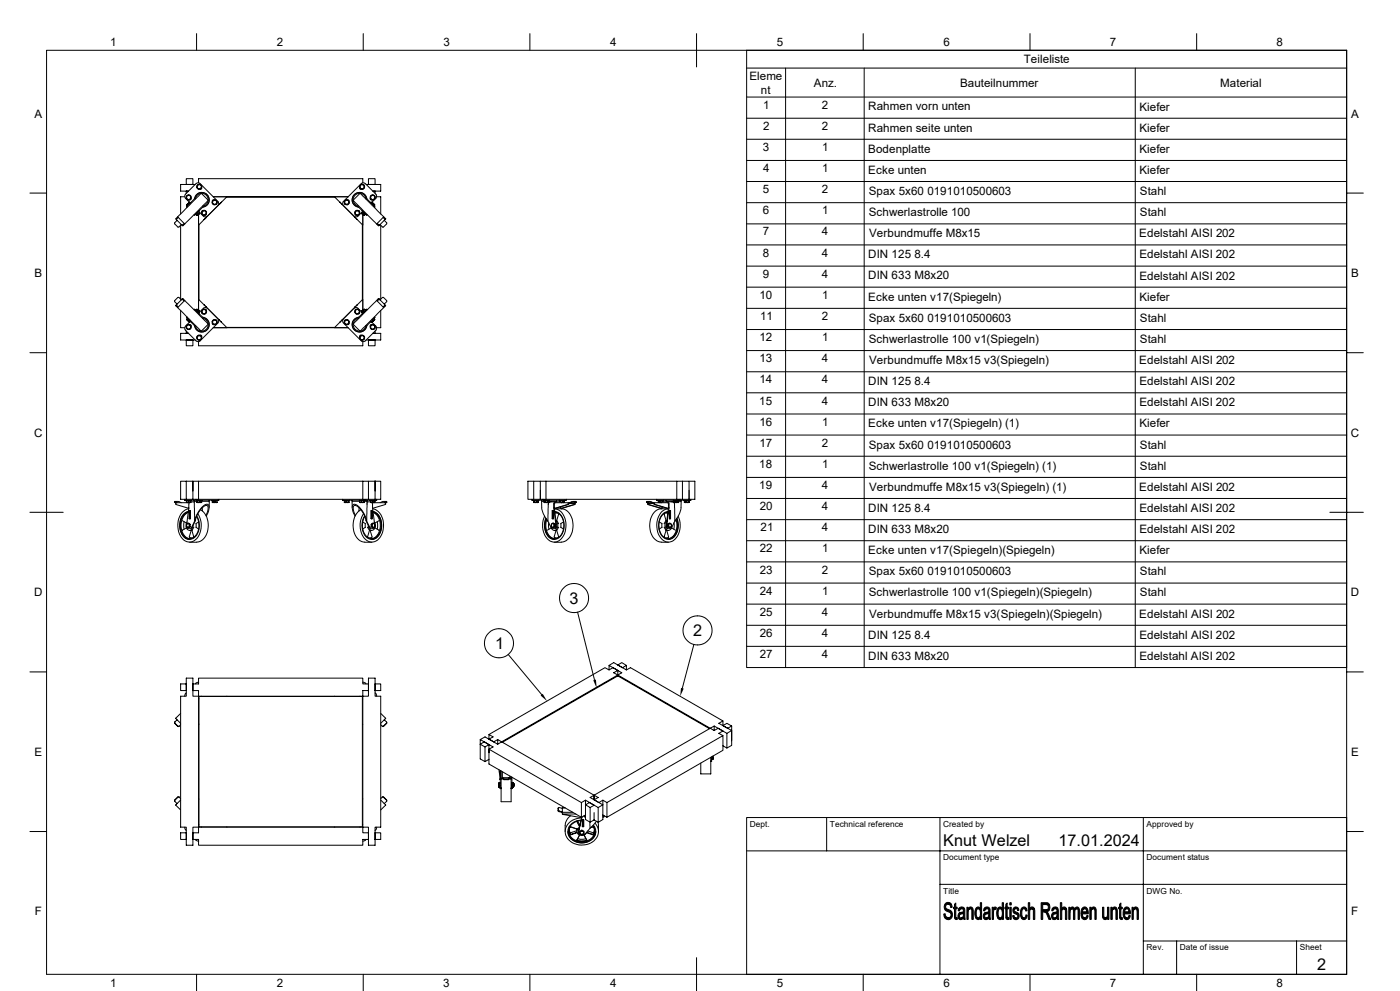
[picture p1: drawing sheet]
<svg xmlns="http://www.w3.org/2000/svg" width="420mm" height="297mm" viewBox="0 0 420 297" stroke-linecap="round" stroke-linejoin="round" font-family="sans-serif">
<defs><g id="words">
<g font-size="4.9">
<text x="170.9" y="181">3</text>
<text x="207.9" y="190.7">2</text>
<text x="148.5" y="194.6">1</text>
<text x="283" y="253.5">Knut Welzel</text>
<text x="317.5" y="253.5">17.01.2024</text>
<text x="395.1" y="290.7">2</text>
</g>
<g font-size="3.5">
<text x="33" y="13.8">1</text>
<text x="83" y="13.8">2</text>
<text x="133" y="13.8">3</text>
<text x="183" y="13.8">4</text>
<text x="233" y="13.8">5</text>
<text x="283" y="13.8">6</text>
<text x="333" y="13.8">7</text>
<text x="383" y="13.8">8</text>
<text x="224.8" y="23.9">Eleme</text>
<text x="307.1" y="19">Teileliste</text>
<text x="228.3" y="28.1">nt</text>
<text x="244.1" y="26">Anz.</text>
<text x="288" y="26">Bauteilnummer</text>
<text x="366.1" y="26">Material</text>
<text x="10.3" y="35.2">A</text>
<text x="229" y="32.6">1</text>
<text x="246.5" y="32.6">2</text>
<text x="260.5" y="33.1">Rahmen vorn unten</text>
<text x="341.8" y="33.1">Kiefer</text>
<text x="405.3" y="35.2">A</text>
<text x="228.9" y="38.9">2</text>
<text x="246.6" y="38.9">2</text>
<text x="260.5" y="39.4">Rahmen seite unten</text>
<text x="341.8" y="39.5">Kiefer</text>
<text x="228.9" y="45.3">3</text>
<text x="246.6" y="45.3">1</text>
<text x="260.5" y="45.8">Bodenplatte</text>
<text x="341.8" y="45.8">Kiefer</text>
<text x="228.9" y="51.6">4</text>
<text x="246.6" y="51.6">1</text>
<text x="260.5" y="52.1">Ecke unten</text>
<text x="341.8" y="52.1">Kiefer</text>
<text x="228.9" y="57.9">5</text>
<text x="246.6" y="57.9">2</text>
<text x="260.6" y="58.5">Spax 5x60 0191010500603</text>
<text x="341.9" y="58.5">Stahl</text>
<text x="228.9" y="64.3">6</text>
<text x="246.6" y="64.3">1</text>
<text x="260.6" y="64.8">Schwerlastrolle 100</text>
<text x="341.9" y="64.8">Stahl</text>
<text x="228.9" y="70.6">7</text>
<text x="246.6" y="70.6">4</text>
<text x="260.7" y="71.1">Verbundmuffe M8x15</text>
<text x="341.8" y="71.1">Edelstahl AISI 202</text>
<text x="228.9" y="76.9">8</text>
<text x="246.6" y="76.9">4</text>
<text x="260.5" y="77.4">DIN 125 8.4</text>
<text x="341.8" y="77.5">Edelstahl AISI 202</text>
<text x="10.3" y="83.1">B</text>
<text x="228.9" y="83.3">9</text>
<text x="246.5" y="83.2">4</text>
<text x="260.5" y="83.7">DIN 633 M8x20</text>
<text x="341.8" y="83.8">Edelstahl AISI 202</text>
<text x="405.3" y="83.1">B</text>
<text x="227.8" y="89.6">10</text>
<text x="246.6" y="89.6">1</text>
<text x="228" y="95.9">11</text>
<text x="246.5" y="95.9">2</text>
<text x="260.5" y="90.1">Ecke unten v17(Spiegeln)</text>
<text x="341.8" y="90.1">Kiefer</text>
<text x="260.6" y="96.4">Spax 5x60 0191010500603</text>
<text x="341.9" y="96.4">Stahl</text>
<text x="227.8" y="102.2">12</text>
<text x="246.6" y="102.2">1</text>
<text x="260.6" y="102.8">Schwerlastrolle 100 v1(Spiegeln)</text>
<text x="341.9" y="102.8">Stahl</text>
<text x="227.8" y="108.6">13</text>
<text x="246.5" y="108.6">4</text>
<text x="260.7" y="109.1">Verbundmuffe M8x15 v3(Spiegeln)</text>
<text x="341.8" y="109.1">Edelstahl AISI 202</text>
<text x="227.8" y="114.9">14</text>
<text x="246.5" y="114.9">4</text>
<text x="260.5" y="115.4">DIN 125 8.4</text>
<text x="341.8" y="115.4">Edelstahl AISI 202</text>
<text x="227.8" y="121.2">15</text>
<text x="246.5" y="121.2">4</text>
<text x="260.5" y="121.8">DIN 633 M8x20</text>
<text x="341.8" y="121.8">Edelstahl AISI 202</text>
<text x="10.2" y="130.9">C</text>
<text x="227.8" y="127.6">16</text>
<text x="246.6" y="127.6">1</text>
<text x="260.5" y="128.1">Ecke unten v17(Spiegeln) (1)</text>
<text x="341.8" y="128.1">Kiefer</text>
<text x="405.2" y="130.9">C</text>
<text x="227.8" y="133.9">17</text>
<text x="246.5" y="133.9">2</text>
<text x="260.6" y="134.5">Spax 5x60 0191010500603</text>
<text x="341.9" y="134.5">Stahl</text>
<text x="227.8" y="140.3">18</text>
<text x="246.6" y="140.3">1</text>
<text x="260.6" y="140.8">Schwerlastrolle 100 v1(Spiegeln) (1)</text>
<text x="341.9" y="140.8">Stahl</text>
<text x="227.8" y="146.6">19</text>
<text x="246.5" y="146.6">4</text>
<text x="260.7" y="147.1">Verbundmuffe M8x15 v3(Spiegeln) (1)</text>
<text x="341.8" y="147.1">Edelstahl AISI 202</text>
<text x="227.9" y="152.9">20</text>
<text x="246.6" y="152.9">4</text>
<text x="260.5" y="153.4">DIN 125 8.4</text>
<text x="341.8" y="153.5">Edelstahl AISI 202</text>
<text x="228.2" y="159.3">21</text>
<text x="246.5" y="159.3">4</text>
<text x="260.5" y="159.8">DIN 633 M8x20</text>
<text x="341.8" y="159.8">Edelstahl AISI 202</text>
<text x="227.9" y="165.6">22</text>
<text x="246.6" y="165.6">1</text>
<text x="260.5" y="166.1">Ecke unten v17(Spiegeln)(Spiegeln)</text>
<text x="341.8" y="166.1">Kiefer</text>
<text x="227.9" y="171.9">23</text>
<text x="246.6" y="171.9">2</text>
<text x="260.6" y="172.5">Spax 5x60 0191010500603</text>
<text x="341.9" y="172.5">Stahl</text>
<text x="10.2" y="178.7">D</text>
<text x="227.9" y="178.3">24</text>
<text x="246.6" y="178.3">1</text>
<text x="260.6" y="178.8">Schwerlastrolle 100 v1(Spiegeln)(Spiegeln)</text>
<text x="341.9" y="178.8">Stahl</text>
<text x="405.2" y="178.7">D</text>
<text x="227.9" y="184.6">25</text>
<text x="246.6" y="184.6">4</text>
<text x="260.7" y="185.1">Verbundmuffe M8x15 v3(Spiegeln)(Spiegeln)</text>
<text x="341.8" y="185.1">Edelstahl AISI 202</text>
<text x="227.9" y="190.9">26</text>
<text x="246.5" y="190.9">4</text>
<text x="260.5" y="191.4">DIN 125 8.4</text>
<text x="341.8" y="191.4">Edelstahl AISI 202</text>
<text x="227.9" y="197.2">27</text>
<text x="246.6" y="197.2">4</text>
<text x="260.5" y="197.7">DIN 633 M8x20</text>
<text x="341.8" y="197.8">Edelstahl AISI 202</text>
<text x="10.3" y="226.5">E</text>
<text x="405.3" y="226.5">E</text>
<text x="10.4" y="274.4">F</text>
<text x="405.4" y="274.4">F</text>
<text x="33" y="295.8">1</text>
<text x="83" y="295.8">2</text>
<text x="133" y="295.8">3</text>
<text x="183" y="295.8">4</text>
<text x="233" y="295.7">5</text>
<text x="283" y="295.8">6</text>
<text x="333" y="295.8">7</text>
<text x="383" y="295.8">8</text>
</g>
<g font-size="2.5">
<text x="225" y="247.8">Dept.</text>
<text x="249" y="247.8">Technical reference</text>
<text x="283" y="247.8">Created by</text>
<text x="344" y="247.8">Approved by</text>
<text x="283" y="257.9">Document type</text>
<text x="344" y="257.9">Document status</text>
<text x="283" y="267.8">Title</text>
<text x="344" y="267.8">DWG No.</text>
<text x="344" y="284.8">Rev.</text>
<text x="354" y="284.8">Date of issue</text>
<text x="390" y="284.8">Sheet</text>
</g>
</g></defs>
<g fill="none" stroke="#000" stroke-width=".3">
<path d="M14 15.1h390v276.9h-390zM59 10.1v5M109 10.1v5M159 10.1v5M209 10.1v10M259 10.1v5M309 10.1v5M359 10.1v5M404 15.1h-180v185h180M224 20.4h180M224 29.1h180M224 35.4h180"/>
<path d="M235.7 20.4v179.7M259.2 20.4v179.7M340.6 20.4v179.7M9 57.9h5M55.4 59h-1.2v5.1M55.6 58.3l3.3-3.3 .7-.2 5.8 5.7M55.6 59.4l1.2 1.2M55.6 58.3l-.2 .5 .2 .6M55.9 55.3v-1.7h2v1.7M55.9 57.3v.7M55.9 59.2v.3M56 59.6l.3 .1"/>
<path d="M56 59.2l.3 .5M56 59.5v.1M56 59.2a.64 .64 0 0 1 .6-.7 .64 .64 0 0 1 .6 .7M56 58.8l-.1 .4M56.3 59.7l.2 .2 .4-.2M56.3 59.7h.6M56.6 58.4l-.6 .4M56.6 58.5h.1M56.6 58.4l.6 .4v.4M57.2 59.6l-.3 .1M57.2 59.5v.1M57.2 59.2v.3"/>
<path d="M57.2 59.2l-.3 .5M57.4 59.4l-.2 .4-.3 .1M57.9 55.2v.1M58.3 59.6a2.24 2.24 0 0 1 2.3-1.9 2.24 2.24 0 0 1 2.2 2.1 2.24 2.24 0 0 1-2 2.3M58.4 59.5l-2.5 2.5 .2 .2M58.5 59.5a2.15 2.15 0 0 1 2.2-1.8 2.15 2.15 0 0 1 2 2 2.15 2.15 0 0 1-1.8 2.3M58.6 55.3h-4.4v2h2.4M59.1 55.8v.3l.2 .3M59.2 55.8l.1 .6M59.3 55.5h.1M59.3 56.4l.3 .3M59.6 54.8v-1.2h49.2v1.2"/>
<path d="M59.6 55.3l-.4 .2-.1 .3M59.6 55.4l-.4 .4M59.6 55.3l.3-.1 .3 .3M59.6 55.4l.6 .1M60.2 55.5l.3 .3M60.2 55.5l.2 .6M60.3 56.5h.1M60.3 56.5l-.7 .1M60.3 58a1.92 1.92 0 0 0-1.7 1.6M60.4 58a1.91 1.91 0 0 1 2 2M60.4 56.1a.66 .66 0 0 1-1.1 .3M60.4 56.1l-.1 .4"/>
<path d="M60.5 55.8l-.1 .3M60.5 56.3l-.1 .3-.4 .2M64 59h40.4M64.1 59.9l-.4 .4M64.2 60l-.3 .1M64.6 59.9l-.4 .1M64.6 59.9h.1M64.6 59.9l.3 .3M68 59.1h32.4M68.1 59l-8.5 8.5v-3.2v28.5v-3.1l8.5 8.5M100.3 59l8.5 8.5v-3.2v28.5v-3.1l-8.5 8.5M104.2 60l.3 .1"/>
<path d="M104.2 60l-.4-.1-.3 .3M104.3 59.9l.4 .4M107.9 56.3l.1 .3 .4 .2M108 56.1l.1 .4M108 57.9l-2 2.2 7 7M108 58a1.91 1.91 0 0 0-2 2M108 56.1a.66 .66 0 0 0 1.1 .3M108 57.9l7.1 7.1M108.1 58a1.92 1.92 0 0 1 1.7 1.6M108.1 56.5h.1M108.1 56.5l.7 .2M108.2 55.5l-.3 .3 .1 .3"/>
<path d="M108.2 55.5l-.2 .6M108.4 55.2l-.2 .3M108.5 55.2l.3 .1M108.5 55.2l-.1 .1M108.8 55.4a.66 .66 0 0 1 .3 1M108.8 55.3l.3 .1M108.8 55.4l-.6 .1M108.8 56.6v.1M109.1 56.4l-.3 .3M109.1 55.5h.1M109.2 55.5l.1 .6-.2 .3M109.5 55l-.5-.2-.6 .2-5.5 5.6 .1 1 3.2 3.2"/>
<path d="M109.6 55l3.3 3.4-.1 1M109.8 55.3h4.4v2h-2.4M110.1 59.6a2.24 2.24 0 0 0-2.3-1.9 2.24 2.24 0 0 0-2.2 2.1 2.24 2.24 0 0 0 2 2.3M110.5 55.3v-1.7h2v1.7M111 59.4l.2 .4 .3 .1M111.2 59.2v.3l.6 .4M111.2 59.2a.64 .64 0 0 0 .9 .5M111.2 59.2a.64 .64 0 0 1 .9-.6 .64 .64 0 0 1 0 1.1M111.8 59.9h.1M111.8 58.5h.1M112.1 59.7l-.3 .2M112.4 59.6l-.3 .1"/>
<path d="M112.4 59.5v.1M112.4 58.8a.66 .66 0 0 0-.8-.3 .66 .66 0 0 0-.4 .7M112.5 58.8v.7M112.5 57.3v.7M112.8 59.4l-1.2 1.2M113 59h1.2v5.1M224 41.7h180M224 48.1h180M224 54.4h180M404 57.9h5M52.9 65.8l.2 .2M53.1 66l1.3 1.3-.8 .8-1.2-1.1z"/>
<path d="M53.3 65l-.6 .6 .2 .2 .6-.6M53.3 65l2.1 2.1M54.2 67.5v22.2M54.4 67.3l.2 .2M55.2 66.9l-.6 .6 .2 .2 .6-.6M56 61.5l.2 .2M56.2 61.2l-.2 .3M56.4 61l.2 .3M56.4 61l-.2 .2M56.6 60.8l-.2 .2M56.6 60.8l-.4 .4M56.8 60.6l-.2 .2"/>
<path d="M56.8 60.6h.1M56.9 60.6l-.3 .2M56.9 60.6l.2 .3M58.7 64.2h.1M58.8 64.2l.2 .3M59 64.5l.3-.2zM59.2 63.8l.2 .3M59.2 63.8l-.4 .4M59.2 64.3l.2 .2M59.4 64.1l.3-.2-.4 .4zM59.6 63.3v.1M59.6 63.4l-.4 .4"/>
<path d="M59.7 67.4v22.4M59.7 63.8l.2 .2M59.9 64l-.5 .5M59.9 63.6l-.2 .3zM60.5 64h.1M60.5 64l.5 .5M60.6 63.6a.58 .58 0 0 0 .1 .7 .58 .58 0 0 0 .7 .1M60.6 63.6l-.1 .4M60.7 63.3h.1M60.7 63.3l-.1 .3M60.9 62l-2.5 2.5-.2-.2M60.9 63.1l-.4 .4"/>
<path d="M61.3 65.7v.1M61.4 64.4l-.3 .1M61.4 63.1l-.7 .1M61.5 63.1l.2 .2M61.7 63.3l.2 .3M61.7 63.3a.66 .66 0 0 1-.3 1.1M61.7 63.3a.66 .66 0 0 0-1.1 .3M61.7 64.3h.1M61.7 64.3l-.3 .1M61.9 64.2l-.3 .3M61.9 63.6h.1M61.9 63.6l-.1 .7"/>
<path d="M61.9 65.1l-.6 .7M62.4 60.1a1.92 1.92 0 0 1-1.7 1.7M62.5 60l-7.1 7.1M62.5 60l-2.1-2.1-7.1 7.1M63.9 60.1h.1M63.9 60.1l-.2 .7 .2 .3M63.9 61.1l.3 .2M64.2 61.3h.1M64.2 60a.66 .66 0 0 0-.3 1.1M64.2 60l.7 .2M64.9 60.2a.62 .62 0 0 1 0 .9M64.9 60.2a.66 .66 0 0 1 0 .9 .66 .66 0 0 1-1 0"/>
<path d="M64.9 61.1h.1M64.9 61.2l-.7 .1M65.1 61l-.3 .3M65.4 60.5l.2 .5-.2 .6M65.4 61.6l-3.4 3.3h-.8l-1.6-1.5M65.7 61.3h.1M66.4 60.6l-.7 .7M66.4 60.6h.1M102 60.6l.7 .7M102 60.6h.1M102.7 61.3h.1M103.3 61l.3 .3"/>
<path d="M103.3 60.4l.2 .7M103.5 61.1h.1M103.5 61.2l.7 .1M103.5 60.2a.66 .66 0 0 0 0 .9 .66 .66 0 0 0 1 0M103.5 60.2l-.2 .2M104.2 60l.4 .5M104.2 60l-.7 .2M104.5 61.1l-.3 .2M104.5 60.1h.1M104.5 60.1l.1 .4M104.6 60.5l-.1 .6M104.6 60.5l.1 .3"/>
<path d="M104.7 60.8l-.2 .3M104.7 60.8h.1M106 60.1a1.92 1.92 0 0 0 1.7 1.7M106.5 65.1l.6 .7M106.5 63.6l.1 .4M106.5 64.2l.3 .3M106.5 63.6h.1M106.6 64v.3M106.6 64l.4 .4M106.7 64.3h.1M106.7 64.3l.3 .1M106.7 63.3l-.1 .7"/>
<path d="M106.7 63.3l-.2 .3M106.7 63.3a.66 .66 0 0 1 1.1 .3M106.9 63.1l-.2 .2M107 63.1l.7 .1M107.1 65.7v.1M107.5 63.1l.4 .4M107.5 62a2.15 2.15 0 0 1-1.8-2.3 2.15 2.15 0 0 1 2-2 2.15 2.15 0 0 1 2.2 1.8l2.6 2.5-.2 .2M107.5 62l2.5 2.5 .2-.2M107.6 64.3l-.3 .2-.3-.1M107.7 64.3l-.7 .1M107.7 63.3h.1M107.7 63.3l.1 .3"/>
<path d="M107.8 63.6l.1 .4-.3 .3M107.8 63.6l-.1 .7M108.5 64l.6 .5M108.5 63.6l.2 .3zM108.7 63.8l-.2 .3 .6 .4M108.7 67.4v22.4M108.7 63.9l.4 .4M108.7 63.9l.3 .2M108.8 63.4l.4 .4M108.8 63.4l-1.6 1.5-.9-.1M108.8 63.3v.1M109 64.1l.1 .2"/>
<path d="M109.1 64.3l.3 .2zM109.2 64.3l-.1 .2M109.2 63.8l-.2 .3M109.2 63.8l.4 .4-.2 .3M109.7 64.2h-.1M111.5 60.6l.3 .2M111.5 60.6l-.2 .3M111.6 60.6l.2 .2M111.6 60.6h-.1M111.8 60.8l.2 .2M111.8 60.8l.4 .4M112 61l-.2 .3"/>
<path d="M112 61l.2 .2M112.2 61.2l.2 .3M112.4 61.5l-.2 .2M113 67.1l.6 .6 .2-.2M113.2 66.9l.5 .6M113.7 67.5h.1M114 67.3l1 .8 1-1.3-.7-.8-1.5 1.5M114.2 67.5v22.2M114.9 65.2l.6 .6 .2-.2M115.1 65l-2.1 2.1M115.1 65l.6 .6M115.5 65.8l-.2 .2"/>
<path d="M115.7 65.6h.1M224 60.7h180M224 67.1h180M224 73.4h180M224 79.8h180M52.7 91.6l.2-.2 .6 .6M52.7 91.6l.6 .6M52.7 91.5v.1M53.1 91.1l-.2 .3M53.3 92.2l7.1 7.1 2.1-2.1M54.2 93v5.2h1.2M54.6 89.7l-1.5 1.4-.7-.8 1-1.2 1 .8"/>
<path d="M54.6 89.7l.2-.2 .6 .5M54.6 89.7l.6 .6M55.4 90l-2.1 2.2M55.4 90l7.1 7.2M55.6 97.8l-.2 .6 .2 .5M55.9 99.2v.7M55.9 97.7v.3M55.9 98l.1 .4M56 98.4l.6 .4M56 98a.64 .64 0 0 0 .6 .6 .64 .64 0 0 0 .6-.6M56 95.7l.2 .3M56 97.6v.1"/>
<path d="M56.1 95l-.2 .2 2.5 2.5M56.2 96l.2 .1M56.2 96l.4 .4M56.2 95.5l-.2 .2M56.3 97.5l.2-.2 .4 .2M56.3 97.5h.6M56.3 97.5l-.3 .1M56.3 97.5l-.3 .5M56.4 96.1l.2 .3M56.6 99.9h-2.4v2h4.4M56.6 98.7h.1M56.6 96.4l.2 .2"/>
<path d="M56.6 96.4l.3 .2M56.6 95.9l-.2 .2M56.8 96.6l-1.2 1.2M56.9 96.6h-.1M56.9 97.2l.3 .2 .2 .4M56.9 97.5l.3 .1M56.9 97.5l.3 .5M57.1 96.3l-.2 .3M57.2 97.6v.1M57.2 97.7v.3M57.2 98v.3l-.6 .5M58.2 92.8l.2-.1 2.5 2.5a2.15 2.15 0 0 1 1.8 2.2 2.15 2.15 0 0 1-2 2.1 2.15 2.15 0 0 1-2.2-1.8"/>
<path d="M58.6 97.5a1.92 1.92 0 0 0 1.7 1.7M58.8 93h-.1M59 92.7l-.2 .3 .4 .4M59.1 92.7l.2 .2M59.2 93.4l.4 .4M59.3 92.9l.4 .4M59.3 92.9l.1 .2M59.4 92.7l.5 .5M59.4 92.7l.5 .4-.2 .2M59.4 92.7l-.2 .1M59.4 93.1l-.2 .3M59.4 93.1l.3 .2"/>
<path d="M59.6 93.8v.1M59.6 93.8l1.6-1.6h.8l3.4 3.4M59.7 93.3l.2 .3zM60.5 93.6l.4 .5M60.6 93.6l.1 .3M60.6 93.6a.66 .66 0 0 0 1.1 .3M60.7 93.9h.1M60.7 95.4a1.92 1.92 0 0 1 1.7 1.7M60.7 93.9l.7 .2M60.8 95a2.24 2.24 0 0 1 2 2.4 2.24 2.24 0 0 1-2.2 2.1 2.24 2.24 0 0 1-2.3-2M61 92.7a.59 .59 0 0 0-.4 .9M61.1 92.7l.3 .1"/>
<path d="M61.3 91.4l.6 .7M61.4 92.8a.66 .66 0 0 1 .3 1.1M61.4 92.8h.3M61.4 92.8a.58 .58 0 0 0-.7 .1 .58 .58 0 0 0-.1 .7M61.6 92.7l.3 .3M61.7 93.9l-.2 .2M61.7 92.9h.1M61.8 92.9l.1 .7M61.9 93.6l-.2 .3M62.4 97.2a1.91 1.91 0 0 1-2 2M63.7 96.9l.4 .4M63.9 97.1h.1"/>
<path d="M63.9 97.1l.7 .2M63.9 96.1a.66 .66 0 0 1 1 0 .66 .66 0 0 1 0 .9M63.9 96.1l-.2 .3 .2 .7M63.9 96.1a.66 .66 0 0 0 0 .9 .66 .66 0 0 0 1 0M64 98.2h40.4M64.2 95.8l-.3 .3M64.2 95.8l.7 .2M64.2 95.8v.1M64.6 97.2v.1M64.8 95.9l.3 .2M64.9 97l-.3 .3M64.9 96.1h.1"/>
<path d="M64.9 96.1l.2 .6M65.1 96.8l-.2 .2M65.1 96.7v.1M65.4 95.6l.2 .6-.2 .5M65.4 96.7l-5.8 5.7-.7-.2-3.3-3.3M65.7 95.8l.7 .7M68 98.1h32.4M102.7 95.8l-.7 .7M103.3 96.7v.1M103.3 96.8l.2 .2M103.5 96.1l-.2 .6M103.5 96.1h.1"/>
<path d="M103.5 97a.62 .62 0 0 0 1 .1M103.6 95.9l-.3 .2M104.2 95.9l-.7 .1M104.2 95.8l.3 .3M104.5 96.1a.66 .66 0 0 0-1 0 .66 .66 0 0 0 0 .9M104.5 96.1l.2 .3M104.5 96.1l.1 .6M104.5 97.1h.1M104.6 96.7a.66 .66 0 0 1-1.1 .3M104.6 96.7l-.1 .4M104.7 96.4h.1M104.7 96.9l-.4 .4"/>
<path d="M104.7 96.4l-.1 .3M106.2 92.4l-3.2 3.2-.1 1 5.5 5.6 .6 .2 .5-.2M106.3 92.4l.9-.2 1.6 1.6M106.6 93.2l-.1 .4 .2 .3M106.6 93.2l.1 .7M106.7 92.9h.1M106.7 93.9l.2 .2M106.8 92.7l-.3 .3M107 92.8h-.3l-.1 .4M107 92.8l-.4 .4M107 92.8l.3-.1 .3 .2M107 92.8l.7 .1"/>
<path d="M107.1 91.4l-.6 .7M107.6 92.9l.3 .3-.1 .4M107.6 95a2.24 2.24 0 0 0-2 2.4 2.24 2.24 0 0 0 2.2 2.1 2.24 2.24 0 0 0 2.3-2M107.7 92.9l.1 .7M107.7 93.9l-.7 .2M107.7 95.4a1.91 1.91 0 0 0-1.7 2.1 1.91 1.91 0 0 0 2 1.7M107.7 93.9h.1M107.8 93.6l-.1 .3M107.8 93.6a.66 .66 0 0 1-1.1 .3M107.9 93.6l-.4 .5M108.5 93.5v.1M108.5 93.2l.2 .1"/>
<path d="M108.5 93.4l.2-.1zM108.8 93.8v.1M109 93.1l.2 .3M109.1 92.7l-.6 .5M109.1 92.7l.1 .1M109.1 92.9l-.4 .4zM109.1 92.9l.3-.2zM109.2 93.4l-.4 .4M109.4 92.7l.2 .3M109.6 93l-.4 .4M109.6 93h.1M109.8 97.5a1.92 1.92 0 0 1-1.7 1.7"/>
<path d="M110.2 92.8l-.2-.1-2.5 2.5M111.2 98v.4a.67 .67 0 0 0 .6 .4 .67 .67 0 0 0 .6-.5M111.3 96.3l.2 .3M111.5 96.6h.1M111.5 97.2l-.3 .2-.2 .4M111.6 96.6l1.3 1.4v.8l-3.3 3.4M111.8 95.9l.2 .2M111.8 97.3h.1M111.8 98.7h.1M111.8 96.4l-.2 .2M111.8 96.4l-.3 .2M111.8 97.3l-.6 .4v.3"/>
<path d="M111.8 99.9h2.4v2h-4.4M111.8 97.3l.3 .2M112 96.1l-.2 .3M112.1 97.5a.64 .64 0 0 0-.9 .5M112.1 97.5l.3 .1M112.1 97.5a.64 .64 0 0 1 0 1.1 .64 .64 0 0 1-.9-.6M112.2 95.5l.2 .2M112.2 96l-.4 .4M112.2 96l-.2 .1M112.3 95l.2 .2-2.6 2.5a2.15 2.15 0 0 1-2.2 1.8 2.15 2.15 0 0 1-2-2.1 2.15 2.15 0 0 1 1.8-2.2M112.4 97.6v.1M112.4 95.7l-.2 .3"/>
<path d="M112.5 97.7v.6M112.5 99.2v.7M113 90l2.1 2.2M113 90l.6-.5 .2 .2-.6 .6M113 90l-7 7.1 2 2.2M113.8 89.7l.2 .2M114 89.9l1-.8 1 1.2-.7 .8zM114.2 93v5.2h-1.2M114.9 92l.6-.6 .2 .2-.6 .6M115.1 92.2l-7.1 7.1M115.3 91.1l.2 .3M224 86.1h180"/>
<path d="M224 92.4h180M224 98.8h180M9 105.7h5M55.9 101.9v1.7h2v-1.7M59.1 101.4l.1 .3M59.2 101.4l.4 .4M59.3 101.7h.1M59.3 101.8l.3 .1M59.3 100.8a.66 .66 0 0 1 1.1 .2M59.3 100.8l-.2 .2v.4M59.3 100.8l-.1 .6M59.6 102.4v1.2h49.2v-1.2"/>
<path d="M59.6 100.5l.7 .2M59.6 100.5l-.3 .3M60 100.4l.4 .1 .1 .4M60.2 101.7l-.3 .2h-.3M60.2 101.7l-.6 .1M60.3 100.7h.1M60.3 100.7l.1 .3M60.4 101l-.2 .7M60.4 101l.1 .4M60.5 101.4l-.3 .3M60.5 101.4h.1M107.9 101.4h.1"/>
<path d="M107.9 101.4l.3 .3M108 101l-.1 .4M108 101l.2 .7M108.1 100.7l-.1 .3M108.1 100.7h.1M108.2 101.7l.6 .1M108.2 101.7l.2 .2M108.4 100.4l-.4 .1-.1 .4M108.4 101.9h.1M108.8 100.5l-.7 .2M108.8 100.5h.1M108.8 101.9h-.3"/>
<path d="M108.8 100.5l.3 .3M109.1 100.8a.66 .66 0 0 0-1.1 .2M109.1 100.8l.2 .2-.1 .7M109.1 100.8a.66 .66 0 0 1-.3 1M109.1 101.7h.1M109.1 101.8l-.3 .1M110.5 101.9v1.7h2v-1.7M224 105.1h180M224 111.4h180M224 117.7h180M404 105.7h5M224 124.1h180"/>
<path d="M224 130.4h180M224 136.7h180M9 153.5h10M52.5 150.3l.6 .4M54.4 150.7l-.8-.4h-1.1l-.2 .2 .5 .2M54.7 156l1.2 .8M55.2 156.3v2.3M55.4 149.6v.3h10.3v-.3M55.8 149.9v.2h1.6v-.2M55.9 144.2h-1.7v5.4h1.7M55.9 144.2v5.4h2M55.9 144.2h2v5.4"/>
<path d="M55.9 150.5l.4 .1M55.9 150.1l.1 .4M55.9 158.2l-1.2 .7M55.9 150.5h.1M55.9 150.1v.4M56 157.5l.2 .5M56 150.5l.3 .1M56 150.1h.6v.4M56 157.4l.2 .9 1.3-.1M56 150.1h.1M56.1 156.4a1.45 1.45 0 0 0-.3 1.6 1.45 1.45 0 0 0 1.4 .9l.6-.7 .1-.7M56.2 157l.2-.2 .2 .2"/>
<path d="M56.2 158l.2 .2M56.2 157h.4M56.2 158h.4M56.2 157l-.2 .5M56.3 150.6h.6M56.4 156.8l.7 .3M56.5 153.6a4.6 4.6 0 0 0 .1 7.8l.4 .1M56.5 153.5a4.6 4.6 0 0 0-1.3 7.2 2.4 2.4 0 0 0 2.5 .6 2.4 2.4 0 0 0 1.7-1.9 5.5 5.5 0 0 0-.5-4.6M56.6 150.5l-.3 .1M56.6 150.1v.4M56.6 150.5h.1M56.6 158l-.2 .2"/>
<path d="M56.6 157l.2 .5M56.6 150.5l.3 .1M56.6 150.1h.6v.4M56.6 157l.3 .1M56.6 151l-.6 6.1M56.6 152.5a4.7 4.7 0 0 0-3.2 5.6 3.9 3.9 0 0 0 4.1 4.3 5.3 5.3 0 0 0 2.6-6.7l-.7-1.7M56.8 155h.2zM56.8 150.7h-3.9l-.2 .3 .1 .2 3.8 1.2M56.8 153l-.1 2.5h.3M56.8 153h.2M56.8 154.3l.1-.1zM56.8 154.4l.1-.1z"/>
<path d="M56.8 157.5l-.2 .5M56.8 150.6l-.1 .4M56.8 157.5l.1 .3M56.8 154l.1 .1zM56.8 155.2h.2zM56.8 153.8l.1 .1zM56.8 154.8h.1M56.8 153.2h.1M56.9 153.3h.1M56.8 154.9v.1M56.9 153.4v.2M56.9 153.4h.1"/>
<path d="M56.9 154.6h.1M56.9 153.5v.1M56.9 153.6h.1M56.9 154.7v.1M56.9 157.8l-.3 .2M56.9 157.1l-.1 .4M56.9 154.8h.1M56.9 153.4v.1M56.9 157.8h.2l-.7 .4M56.9 157.1h.2v.7M56.9 159h.7M56.9 153.1v.1"/>
<path d="M56.9 153.2v.1M56.9 153.8v.1M56.9 154.1h.1M56.9 154.2v.1M56.9 154.4h.1M56.9 154.7h.1M56.9 154.8v.1M56.9 155.2h.1M56.9 155.3h.1M56.9 153.2v.2M56.9 155.1v.1M56.9 155.3v.1"/>
<path d="M57 153v.1M57 153v2.5M57 155.4v.1M57.1 150.1h.1M57.2 150.5l-.3 .1M57.2 150.1v.4M57.2 150.5h.1M57.2 150.4h1.1M57.4 159l-.6 1.9M57.5 158.9l.1 .1M57.6 159l.6 2-1.1 .3M57.9 149.6h1.7"/>
<path d="M58.2 158l-.6 .8M58.3 149.9v.3M58.3 150.4l.1 5.7M58.3 150.2h.8M58.3 150.3v.1M58.4 156.1l-1.2 2.2M59 154.6a4.8 4.8 0 0 1-1.5 6.9 2.89 2.89 0 0 1-3.4-2.7 4.3 4.3 0 0 1 2.4-5.5 4.5 4.5 0 0 0-2.2 6.2l.6 1 .7 .7 1.3 .5M59 149.9v.2h1.6l-.1-.2M59.1 150.1h.1v.5zM59.1 150.6h.1M59.1 150.6h.5M59.2 150.1h.1"/>
<path d="M59.2 150.5h.1M59.3 150.5l.3 .1M59.3 150.5l-.1-.4h.7v.4M59.6 144.2v5.4M59.6 150.6h.6M59.6 156.4l-.8 .6v1l.8 .6M59.9 150.5l-.3 .1M59.9 150.1l.1 .4M59.9 150.5h.1M60 150.1h.5M60 150.5l.2 .1M60.2 152.8l.5 .3"/>
<path d="M60.2 150.6h.3M60.4 150.1h.1M60.5 150.6h.1M60.5 150.5v.1M60.5 150.5l-.3 .1M60.5 150.5h.1M60.5 150.1v.4zM60.5 150.2h2.2M60.7 152.1v1M60.7 153.1a6.1 6.1 0 0 1-.4 9l-1.3 .4M61.8 154.5a2.84 2.84 0 0 0 .3-3 4.2 4.2 0 0 0-3.1 3.3l-1.4 3.4M61.9 154.7a3.6 3.6 0 0 0 .5-3.5 2.44 2.44 0 0 0-2.4 1.5l-.9 1.5-.7 1.9"/>
<path d="M62.7 150.3v1.8M62.8 149.9l-.1 .3M63.6 149.9h1.6M63.6 149.9h.1M63.7 150.1h.2l-.1 .5zM63.8 150.6h.4M63.8 150.6h.1M63.8 150.1h.1M63.9 150.5l.3 .1M63.9 150.5v-.4h.7v.4M64.2 150.6h.7M64.6 150.5l-.4 .1"/>
<path d="M64.6 150.5h.1M64.6 150.5l.3 .1M64.9 150.6h.2M65 150.1h.1M65.1 150.1h-.5v.4M65.1 150.1v.4zM65.1 150.5v.1M65.1 150.5l-.2 .1M65.2 149.9h.1M102.7 149.6v.3h10.3v-.3M103.3 149.9l-.1 .2h1.6v-.2M103.3 150.5l.2 .1z"/>
<path d="M103.3 150.1h.5M103.3 150.1v.4zM103.3 150.6h.1M103.4 150.1h.1M103.5 150.6h.7zM103.8 150.5v-.4h.7v.4v-.4h.2l-.1 .5h-.4h.5M103.8 150.1v.4M104.6 150.1h.1M105.6 149.9v.3M105.6 150.4l.1 1.7M105.7 150.2h2.2M105.7 150.3v.1"/>
<path d="M106.5 154.7a3.6 3.6 0 0 1-.5-3.5 2.44 2.44 0 0 1 2.4 1.5l.9 1.5 .7 1.9M106.6 154.5a2.84 2.84 0 0 1-.3-3 4.2 4.2 0 0 1 3.1 3.3l.4 1.2 1.2 2.3h1.2l.2-.9M107.7 153.1a6.1 6.1 0 0 0 .4 9l1.3 .4M107.7 152.1v1M107.8 149.9h1.6M107.9 149.9h-.1M107.9 150.5l.3 .1zM107.9 150.1v.4zM107.9 150.1h.6v.4v-.4h.6M108 150.6h.1M108 150.1h.1M108.2 150.6h.6z"/>
<path d="M108.2 152.8l-.5 .3M108.8 156.4l.8 .6v1l-.8 .6M108.8 144.2h-50.9v3M108.8 144.2v5.4h-49.2M108.8 144.2h1.7M109.2 150.5v-.4h.1v.5h-.5h.5M109.2 150.1l-.1 .4M109.3 150.6h.1M109.4 149.9h.1M109.4 154.6a4.8 4.8 0 0 0 1.5 6.9 2.89 2.89 0 0 0 3.4-2.7 4.3 4.3 0 0 0-2.4-5.5 4.5 4.5 0 0 1 2.2 6.2l-.6 1-.7 .7-1.3 .5M110 156.1l1 2.1M110.1 150.3v.1"/>
<path d="M110.1 150.2h-.8M110.2 149.9v.3M110.2 158l.6 .8M110.5 149.6h-1.7M110.8 159l-.6 2 1.1 .3M110.8 159h.7M110.9 158.8v.1M110.9 158.9l-.1 .1M111 158.2l.2 .1M111 159l.5 2M111 149.9v.2h1.6v-.2M111.2 150.4h-1l-.2 5.7"/>
<path d="M111.2 150.5l.3 .1zM111.3 150.1l-.1 .4M111.3 155.4l.1 .1M111.3 153.1v2.3M111.4 153l-.1 .1M111.4 153h.2M111.4 155.4v.1M111.4 155h.2zM111.4 153v.1M111.5 154l.1 .1zM111.5 153.6h.1M111.5 154.2l.1 .1z"/>
<path d="M111.5 154.3l.1 .1zM111.5 155.2h.1M111.5 155.3v.1M111.5 153.5v.2M111.5 153.8l.1 .1M111.5 153.2h.1M111.5 153.1v.1M111.5 154.7v.1M111.5 154.8h.1M111.5 153.4h.1M111.5 153.5h.1M111.5 154.6h.1"/>
<path d="M111.5 153.2v.2M111.5 150.6h.6zM111.5 154.7h.1M111.5 155.1v.1M111.5 157.8l.3 .2M111.5 157.1l.1 .4M111.5 157.8h-.2l.7 .4M111.5 157.1h-.2v.7M111.5 153.4v.1M111.5 153.8h.1M111.5 154.1h.1M111.5 154.2v.1"/>
<path d="M111.5 154.4h.1M111.5 154.7v.2M111.6 157.5l-.1 .3M111.6 154.9v.1M111.6 157.5l.2 .5M111.6 150.6l.8 6.5M111.6 153.9h.1M111.6 150.7h3.9l.2 .3-.1 .2-3.8 1.2M111.6 153l.1 2.5h-.3M111.8 152.5a4.7 4.7 0 0 1 3.2 5.6 3.9 3.9 0 0 1-4.1 4.3 5.3 5.3 0 0 1-2.6-6.7l.8-1.7M111.8 157l-.3 .1M111.8 157h.4"/>
<path d="M111.8 158h.4M111.8 157l-.2 .5M111.8 158l.2 .2M111.9 153.6a4.6 4.6 0 0 1-.1 7.8l-.4 .1M111.9 153.5a4.6 4.6 0 0 1 1.3 7.2 2.4 2.4 0 0 1-2.5 .6 2.4 2.4 0 0 1-1.6-1.9 5.5 5.5 0 0 1 .4-4.6M112 156.8l-.7 .3M112 156.8l.2 .2M112 156.8l-.2 .2M112.1 150.6l.4-.1zM112.2 157l.2 .5M112.2 158l-.2 .2M112.3 156.4a1.45 1.45 0 0 1 .3 1.6 1.45 1.45 0 0 1-1.4 .9l-.6-.7-.1-.7"/>
<path d="M112.4 150.1h-.6v.4v-.4h-.6v.4M112.4 150.5v-.4l.1 .4M112.4 157.5l-.2 .5M112.5 158.2l1.2 .7M112.5 144.2h1.7v5.4h-1.7M112.5 144.2v5.4h-2M112.5 144.2h-2v5.4M112.5 144.2v3M113.2 156.3v2.3M113.7 156l-1.2 .8M115 150.3l-1 .4M115 150.3h1"/>
<path d="M115.9 150.3l-.6 .4M116 150.3l.1 .2M116 150.5l-.4 .2M159.6 149.6v.3h10.3v-.3M160 149.9v.2h1.6l-.1-.2M160.1 144.2h2v5.4h-2zM160.1 144.2h-1.7v5.4h1.7M160.1 150.6h.1M160.2 150.1l-.1 .5M160.2 150.5l.4 .1zM160.3 150.1l-.1 .4M160.6 150.6h.6z"/>
<path d="M161 150.1h-.7v.4M161 150.1v.4M161.2 150.6l.3-.1zM161.4 150.1h.1M161.5 150.1v.4v-.4h-.5v.4M162.1 146.9v2.7h1.7M162.1 144.2h1.7M162.5 150.4v1.7a7.3 7.3 0 0 0 1.8 4M162.5 149.9v.3M162.5 150.2h.7M162.5 150.2h.1M162.6 150.3l-.1 .1"/>
<path d="M163.2 150.1l.1 .5-.1-.5h.4v.4l.1-.4h.6v.4M163.2 149.9v.2M163.4 150.1h.1M163.4 150.6h.6zM163.8 155.4a4.8 4.8 0 0 0 2.1 6.2l.4 .1M163.8 144.2v5.4h39.2M163.8 144.2h39.2v5.4M164 150.6h.5zM164 155.7a4.1 4.1 0 0 0 2.5 5.8M164.2 156l.2 .2M164.3 150.1h.1M164.3 156.1l1.1 2.1"/>
<path d="M164.4 150.5v-.4h.3v.4M164.5 150.6l.2-.1zM164.6 150.1h.1M164.6 156.6l.1 2M164.7 150.1v.4M164.7 150.2h2.2M164.8 149.9h.1M164.8 149.9l-1.6 .2M165.4 158.2l-1.2 .7M165.4 157.5l.2 .5M165.6 157h.4M165.6 158h.4"/>
<path d="M165.6 157l-.2 .5M165.6 158l.3 .2M165.7 155.4v.1M165.7 153.1v2.3M165.7 155h.2zM165.7 153h.2M165.7 153v.1M165.7 155.5h.2M165.8 154.6h.1M165.9 153.9h.1M165.7 153.8l.2 .1M165.7 154.8h.1"/>
<path d="M165.7 154.2l.2 .1zM165.7 154.3l.2 .1zM165.8 153.5h.1M165.7 154.1h.1M165.7 154.9v.1M165.8 153.8l.1 .1M165.8 153.8v.1M165.8 153.2h.1M165.8 153.5v.1M165.8 153.9h.1M165.8 154.8v.1M165.8 153.6h.1"/>
<path d="M165.7 153.6h.1M165.8 153.3h.1M165.8 154.1h.1M165.8 153.2v.2M165.8 154.2v.1M165.8 154.4h.1M165.9 154.8h.1M165.8 153.4h.1M165.9 153.6h.1M165.8 155.2h.1M165.8 153.4v.1M165.8 155.1v.1"/>
<path d="M165.8 154.8h.1M165.8 154.7h.1M165.8 153.5l.1 .2-.2-.1M165.8 153.7h.1M165.8 153.6h-.1M165.9 154.8h-.2M165.9 155.3l-.1 .1M165.9 156.8l.1 .2M165.9 156.8l-.3 .2M165.9 156.8l.6 .3h-.2M165.9 153v.1M165.9 153l.1 .1"/>
<path d="M165.9 155.4v.1M166 155.4l-.1 .1M166 153.1l-.1 2.3M166 157l.2 .5M166 157l.3 .1-.1 .4M166 158l-.1 .2M166.2 157.5l-.2 .5M166.2 157.5l.1 .3M166.3 159h.7M166.3 157.8l-.3 .2M166.3 152.2v.3M166.3 152.2h-.2l.7 5.6-.3 .5"/>
<path d="M166.3 157.8h.2l-.6 .4M166.3 152.5l.1 .8M166.3 152.5a4.8 4.8 0 0 1 3.4 6.2 3.9 3.9 0 0 1-3.7 3.8 5.1 5.1 0 0 1-3.1-6.6l.5-1.2M166.4 153.3l.6 4.6-.2 .4-1.4-.1M166.4 153.3a4.3 4.3 0 0 1 2.7 5.5 2.88 2.88 0 0 1-4 2.5 5.1 5.1 0 0 1-1.4-6M166.5 153.5h.1M166.5 153.5a3.9 3.9 0 0 1 2.5 5.1 2.71 2.71 0 0 1-3.7 2.5 4.7 4.7 0 0 1-1.4-5.6M166.5 150.5l-.4 .4v1.3M166.5 157.1v.7M166.6 153.7l1 .3-.6 2.1 .6 .9M166.7 152.4v.1M166.8 159l-.6 2 .7 .2"/>
<path d="M166.8 155.9l.2 .1M166.8 156.2a1.53 1.53 0 0 1 .5 1.6 1.53 1.53 0 0 1-1.3 1.1l-.7-.9M166.9 150.3v.1M166.9 153.7l-.4 .1M167 149.9l-.1 .3M167 158.9v.1M167 159l.6 2-1 .3M167.6 158l-.6 .9M167.9 149.9h-.1M168 150.1h.1M168.4 150.6h.7zM168.4 152.5a4.5 4.5 0 0 1 3.5 5 4.4 4.4 0 0 1-3.5 5"/>
<path d="M168.4 152.5h-2.1M168.4 152.4v.1M168.5 150.7l-.4-.3h-2.9l-.7 .4-.2 5.3M168.6 152.4v.1M168.8 150.1h-.7v.3v-.3h-.2v.3M168.8 150.5v-.4h.5v.4M168.8 150.1v.4M169.1 150.6l.2-.1zM169.1 156.4l-.9 .6v1l.9 .6M169.2 150.1h.1M169.3 150.1v.4M169.3 150.6h-.1"/>
<path d="M169.4 149.9v.2l-1.6-.2M170.4 151l-.1 .2M170.7 151l-4.4 1.4 4-1.2M170.7 150.7l-.3 .3M170.7 150.9h1.6M170.9 150.7h-4.4l-.2 .2v1.3M171.8 150.3l-.9 .4v.2l.8-.4h1.1v-.2M171.9 150.3h.8M172.2 151.2l-4 1.2v-.5M172.3 151v.2M172.5 150.8l-.1 .4-4.2 1.2M172.8 150.5l-.7 .4"/>
<path d="M194 150.3v.2h1.2l.8 .4v-.2l-1-.4M194 150.5l.7 .4M194.4 150.8v.4l4.2 1.2M194.5 151l.1 .2M194.5 150.9h1.6M194.6 151.2l4 1.2v-.5M194.9 150.3h-.8M196 150.7h4.3l.2 .2v1.3M196.1 150.7l.4 .5M196.1 151l4.4 1.4-3.9-1.2M196.9 149.6v.3h10.4v-.3M197.4 149.9v.2h1.6v-.2"/>
<path d="M197.5 150.5v.1M197.5 150.5h.1M197.5 150.5l.2 .1M197.5 150.5v-.4h.5v.4M197.5 150.1v.4M197.5 150.6h.1M197.6 150.6h.1M197.6 150.1h.1M197.7 156.4l.9 .6v1l-.9 .6M198 150.5l-.3 .1M198 150.1v.4M198 150.5h.1"/>
<path d="M198 150.5l.4 .1h-.7M198 150.1h.7v.3v-.3h.2v.3M198.2 152.4v.1M198.3 150.7l.4-.3h2.9l.7 .4 .2 5.3M198.4 152.5a4.5 4.5 0 0 0-3.5 5 4.4 4.4 0 0 0 3.5 5M198.4 152.5h2.1M198.4 152.4v.1M198.8 150.1h.1M199.2 158l.7 .9M199.8 159l-.6 2 1 .3M199.8 159h.7M199.9 149.9v.3"/>
<path d="M199.9 158.9l-.1 .1M199.9 153.7l.4 .1M199.9 150.2h2.2M199.9 150.3v.1M200 156.2a1.53 1.53 0 0 0-.5 1.6 1.53 1.53 0 0 0 1.3 1.1l.7-.9M200 159l.6 2-.7 .2M200 155.9l-.2 .1M200.2 152.4v.1M200.2 153.7l-1 .3 .7 2.1-.7 .9M200.3 150.5l.4 .4v1.3M200.3 157.1v.7M200.4 153.5h.1"/>
<path d="M200.4 153.5a3.9 3.9 0 0 0-2.6 5.1 2.71 2.71 0 0 0 3.7 2.5 4.7 4.7 0 0 0 1.4-5.6M200.4 153.3l-.6 4.6 .2 .4 1.4-.1M200.4 153.3a4.3 4.3 0 0 0-2.7 5.5 2.88 2.88 0 0 0 4.1 2.5 5.1 5.1 0 0 0 1.3-6M200.5 152.5a4.8 4.8 0 0 0-3.4 6.2 3.9 3.9 0 0 0 3.7 3.8 5.1 5.1 0 0 0 3.1-6.6l-.4-1.2M200.5 152.5l-.1 .8M200.5 152.2h.2l-.7 5.6 .3 .5M200.5 157.8h-.2l.7 .4M200.5 157.8l.3 .2M200.5 152.2v.3M200.6 157.5l.2 .5M200.6 157.5l-.1 .3M200.8 157l.1-.2 .3 .2"/>
<path d="M200.8 157h.4M200.8 158h.4M200.8 157l-.2 .5M200.8 157l-.3 .1 .1 .4M200.8 158l.2 .2M200.8 155.4l.1 .1M200.8 153.1l.1 2.3M200.9 153l-.1 .1M200.9 153h.2M200.9 155.5h.2M200.9 155.4v.1M200.9 155h.2z"/>
<path d="M200.9 153v.1M201 154.1h.1M201 154.8h.1M201 154.7h.1M201 154.3l.1-.1zM201 154.4l.1-.1zM201 153.3h.1M201 155.3v.1M201 155.2h.1M201 153.6h.1M201 156.8l-.7 .3h.2M201 153.5v.2l.1-.1"/>
<path d="M201 153.3v.1M201 153.5h.1M201 153.2h.1M201 153.4v.1M201 153.9h.1M201 155.1v.1M201 153.3v.2M201 153.2v.2M201 154.2v.1M201 154.4h.1M201 153.8v.1M201 153.5v.2"/>
<path d="M201 154.8v.1M201 154.6h.1M201 153.6v.1M201.1 154.9v.1M201.1 153.8l-.1 .1M201.1 153l.1 .1M201.2 155.4l-.1 .1M201.2 153.1v2.3M201.2 158l-.2 .2M201.2 157l.2 .5M201.4 157.5l-.2 .5M201.5 158.2l1.1 .7"/>
<path d="M202 149.9l1.6 .2M202.1 149.9h-.1M202.1 150.5l.7 .1M202.1 150.5h.3M202.1 150.5v-.4h.3v.4M202.1 150.1v.4M202.2 156.6l-.1 2M202.2 150.1h.1M202.4 150.5h.1M202.4 150.1h.1M202.5 156.1l-1 2.1M202.5 150.5l.3 .1"/>
<path d="M202.5 150.5v-.4h.7v.4M202.6 156l-.2 .2M202.8 155.7a4.1 4.1 0 0 1-2.4 5.8M202.8 150.6h.6M203 155.4a4.8 4.8 0 0 1-2.1 6.2l-.4 .1M203 144.2h1.7M203.2 150.5l-.4 .1M203.2 150.5h.1M203.2 150.5l.2 .1M203.2 150.5v-.4h.4v.4M203.4 150.1h.1M203.6 149.9v.2"/>
<path d="M203.6 150.5l-.2 .1M203.6 150.1l-.2 .5M203.6 150.5h.1M204.3 150.3v.1M204.3 150.2h-.7M204.3 149.9v.3M204.3 150.4v1.7a7.3 7.3 0 0 1-1.8 4M204.7 144.2h2v5.4v-2.7M204.7 144.2v5.4M205.3 149.9l-.1 .2h1.6v-.2M205.3 150.5l.3 .1M205.3 150.5v-.4h.5v.4"/>
<path d="M205.3 150.1v.4M205.4 150.1h.1M205.6 150.6h.6M205.8 150.5l-.2 .1M205.8 150.1l.1 .4M205.8 150.5h.1M205.9 150.5l.3 .1M205.9 150.1h.6v.4M206.2 150.6h.5M206.5 150.5l-.3 .1M206.5 150.1l.1 .4M206.5 150.5h.1"/>
<path d="M206.6 150.5l.1 .1M206.6 150.1l.1 .5M206.7 150.6h.1M206.7 144.2h1.7v5.4h-5.4M224 143.1h180M224 149.4h180M224 155.7h180M398.9 153.5h10.1M56.8 161l.7 .2M56.9 162.5h2.1M109.4 162.5h2.1M111.6 161l-.7 .2"/>
<path d="M166.3 162.5h2.1M198.4 162.5h2.1M224 162.1h180M224 168.4h180M224 174.8h180M152.5 196.2l10 12M173.3 183.5l5.1 20.3M182.7 199.4l1.4-.8 3.8 2.2 1.2-.7 27.8 16M187.9 199.4l-1.4-.8-1.2 .7 1.4 .8 1.2-.7v1.4M208.2 193.2l-3.5 13.1M224 181.1h180M224 187.4h180"/>
<path d="M224 193.7h180M9 201.4h5M52.4 216.5v.3l1 1 .8-.6M52.4 216.5l.7-.8 1.1 1.1M52.5 216.4v.3l.9 .9h.3M54.2 205l1.7-.1v2.1h-1.7zM54.2 213.8l-1.5 1.5 .4 .4M55.6 207.9l-.2 .8M55.9 207.6l-.3 .3M55.9 203.2h2v5.5h1.7v39.2h-1.7v5.4h-2v-5.4h-1.7v-39.2h1.7zM59.6 203.2h49.2v1.8h1.7v2h-1.7v1.7h-49.2v-1.7h-1.7v-2h1.7zM59.6 204.5l-1 .5"/>
<path d="M59.7 209.4l-.1 .1M59.7 217l-.1 .2M59.7 208.7h49v39.1h-49zM60.5 208.7h-.2M68.1 208.7h-.1M100.3 208.7h.1M108 208.7h.1M108.7 217l.1 .2M108.7 209.4l.1 .1M108.8 204.5l.7 .2M109.6 204.7l.2 .3M110.5 203.2h2v5.5h1.7v39.2h-1.7v5.4h-2v-5.4h-1.7v-39.2h1.7z"/>
<path d="M112.5 207.6l.5 1.1M112.5 205h1.7v2h-1.7zM114.2 216.8l1.1-1.1 .7 .8-1 1.3-.8-.6M114.2 213.8l1.5 1.5-.4 .4M116 216.4v.3l-1 .9h-.3M182.7 200.8v-1.4l3.8 2.2-1.2 .7v.3v-.3M185.3 202.3v-1.4l-1.4-.8-1.2 .7-1.2-.7-34.8 20 1.2 .8-1.2 .6M185.3 200.9l-1.2 .7 1.2 .7-34.8 20-1.2-.6-1.2 .6-1.4-.8M185.3 202.3l27.8 16 1.1-.7M212.9 218.4l-27.6-15.8-34.6 19.9M214.2 218.9v-1.3l3.9 2.2v4.4M216.9 217.5l1.4 .8 1.2-.7v4.4"/>
<path d="M216.9 217.5l1.2-.7 1.4 .8M216.9 217.5v-1.4l-1.3 .7 3.9 2.1v4.5l-1.4 .8-1.2-.7M216.9 217.4v.1M219.5 218.9l-1.4 .9M404 201.4h5M53.7 238.9h-.3l-.9 .9v.4M54.2 239.4l-.8-.6-1 1v.3M54.2 239.8l-1.1 1-.7-.7M59.6 239.4l.1 .1M108.8 239.4l-.1 .1M114.2 239.4l.8-.6 1 1.2-.7 .8-1.1-1M114.7 238.9h.3l1 .9v.4"/>
<path d="M144.1 221.7l1.4-.8 3.8 2.2 1.2-.8 27.7 16v1.4M145.5 223.9v4.4l1.2-.7M146.7 225.6v-2.4l-1.4-.9-1.2 .8v4.4l1.4 .8M146.7 223.2l-1.2 .7-1.4-.8v-1.4l3.8 2.2-1.2 .6v4.5l27.7 15.9 1.2-.6M146.7 224.5l27.7 16v4.4M146.7 220.1v1.4M146.7 225.3v.1M146.7 225.5v.1M149.3 221.7v1.4M149.7 235.6v.3M149.7 235v.6M149.7 235.9h.1"/>
<path d="M149.7 234.7h.1M149.7 235.8v.1M149.7 230.7l.4 1.9M149.7 234.7v.3M149.7 235.9h.4M149.7 235.3h.4M150 231.5v.1M150 231.6h.1M150 231.5h.1M150 231.6l.1 1.9M150.1 230.9v.1M150.1 234.7h-.4"/>
<path d="M150.1 231.3l-.1 .2M150.1 236.1v.2h.2M150.1 236.3h.2M150.1 236.1h.2M150.2 231l-.1 5.1M150.3 231.1v2.3M150.3 233.4h.3M150.3 233.4v6.9h3v-6.9M150.3 233.3h.3M150.6 233.4h.1M150.6 233.3v.1M150.7 233.1l-.3 .2"/>
<path d="M150.7 233.1h.2M150.7 231.3v1.8M150.9 233.3h-.3M151 233.6h.2M151 233.4h.2M151.2 233.5h1.3v.2h-1.3zM152.7 233.4h-.2M152.7 233.6h-.2M152.7 233.3h.3M152.7 233.1h.3M152.7 233.1h-1.8v.5M152.7 233.1v.5"/>
<path d="M153 232.6v.5M153 233.1l.3 .2h-.3M153 233.3l.1 .1M153.1 233.4h.2M153.1 233.4h.1M153.3 232.8v.6M153.3 236.3h.3M153.3 236.1h.3M153.6 235.9h.4M153.6 232.9v3.4h-.3M153.6 234.7h.5M153.6 234.7h.1"/>
<path d="M153.6 234.7v.6M154 234.7h.1M154 235.3h-.4v.6M154 234.7l.1 .3M154.1 235v.9M154.1 234.7h.1M154.1 235.8v.1M154.1 234.9h.1M154.1 234.7v.3M154.2 234.9l.1 .6-.2 .1M154.2 234.9v.7M175.6 239.8l-1.2 .7"/>
<path d="M178.2 238.3l34.9-20 1.1 .6 1.2-.6 1.5 .8-1.3 .7 1.3 .7-34.8 20-1.3-.7-1.1 .7-1.5-.8 1.3-.7zM178.2 239.7v-1.4l-1.2 .7 3.8 2.2v4.4l-1.3 .9-1.3-.8M180.8 239.8v1.4l-1.3 .8M213.2 227v4.9h-3v-3.2M213.5 227.2v.9h-.3h.3M213.5 227.6h.3M213.5 226.8l-.3 .4M213.7 227h.1M213.8 227l.1-.3v.6M213.8 227l.1 .3M213.9 227.3v.2M213.9 227.3l-.1 .3"/>
<path d="M213.9 227.5l-.1 .1M213.9 227.5h.1M213.9 226.6l-.5 .6M216.9 220.5v4.4l-34.8 20M9 249.2h5M52.7 241.3h.1M52.7 241.3l1.5 1.4M53.1 240.8l-.4 .5M54.2 249.6h1.7v2h-1.7zM55.4 247.9l.2 .7M55.6 248.6l.3 .3M57.9 249.6v2h1.7v1.7h49.2v-1.7h1.7v-2h-1.7v-1.7h-49.2v1.7h-1.7"/>
<path d="M58.6 251.6l1 .5M59.6 247.1h.1M60.3 247.8l.2 .1M68 247.8l.1 .1M100.4 247.8l-.1 .1M108.1 247.8l-.2 .1M108.8 247.1h-.1M109.5 251.9l-.7 .2M109.8 251.6l-.2 .3M112.5 249.6h1.7v2h-1.7zM113 247.9l-.5 1M115.3 240.8l.4 .5"/>
<path d="M115.7 241.3l-1.5 1.4M115.7 241.3h.1M167.5 242.3h.1M167.5 243.1l.2 .1M167.5 242.1v.8M167.5 242.1l-.1 .2M167.5 242.1l-.1 .9 .1-.1M167.6 242.9l.2 .1M167.7 243.2l1 .3M167.8 242l.9 .3M167.8 242.1h-.2M167.8 243.1l-.1 .1"/>
<path d="M168.7 243.5v.5h4M168.7 243.3v.2M168.7 243.5h3.1M168.7 242.1h.9M168.7 243.9l.2 .2M168.9 244.1l5.6 1M169.5 242.1h-.8v1.2l-.9-.2M170.3 249.2a4.4 4.4 0 0 0 7.4 2.2l.7-.8 .3-1.4M170.6 249.1a4.1 4.1 0 0 0 3.9 3.2 4.1 4.1 0 0 0 4-3.2M170.8 249l.2 1.1M170.8 248.7l.2 .9M170.9 250.1l.2 .1"/>
<path d="M170.9 250.1h.1M170.9 247.8v.1M170.9 247.9l-.2 1.1 .2 1.1M171 249.6v.5M171 249.6h.1M171 250.1h.1M171.1 247.8l-.2 .1M171.1 247.8l-.4 1.2M171.1 247.8l2 .7M171.2 247.8l1.9 .7M171.2 247.8h-.1M171.2 244.5a3.8 3.8 0 0 0-1.7 3v1.7"/>
<path d="M173.1 248.5v.7M173.1 249l-2 .6v.5l2-.6M173.1 251.8v.2M173.1 246.1v.1M173.1 246.2l.8 1.6M173.1 249.6l-2 .5M173.1 246.2l.8 1.5M173.1 251.8h.1M173.1 248.5h.1M173.1 246.2h.1M173.1 246.1h.1M173.1 252l1.4 .2 1.4-.2"/>
<path d="M173.2 251.8l-.1 .2M173.2 248.5h-.1M173.2 251.7v.1M173.3 246l.6 1.5M173.3 251.4l.8 .1 1.7-.1M173.5 249.6l.1 .2M173.5 249.5h.1M173.6 249.8l.7 .3M173.8 248.2a1.2 1.2 0 0 0-.6 1.6 1.2 1.2 0 0 0 1.6 .6l.6-.3 .6-.7M173.8 250.3l-.7 1.5M173.9 250.3l-.8 1.5M173.9 247.8h.1"/>
<path d="M173.9 247.9l-.7 .6M173.9 249.6l.3 .4M174 247.2v.1M174.2 249.2l.3-.2 .3 .2M174.2 249.2l-.3 .1v.3M174.2 249.2h.6M174.2 250h.6M174.2 249.2l-.3 .4M174.3 245.8l-.8 3.8M174.3 245.8a3.5 3.5 0 0 0-3.4 5 4.5 4.5 0 0 0 7.7-1v-1.6l-.6-.9M174.3 245.9a3.3 3.3 0 0 0-3.3 4.8 4.3 4.3 0 0 0 7.4-.9v-1.5l-.5-.9M174.5 245.1l-.2 .7"/>
<path d="M174.5 245.2a4.4 4.4 0 0 0-4.8 5.1 5.4 5.4 0 0 0 5 3 5.4 5.4 0 0 0 4.8-3.3l-.1-1.7-.9-1.6M174.5 244.9v.2M174.5 249v-.2l.6 .5M174.5 248.8l-.6 .5M174.5 244.9l-1 4.7M174.7 245.7v2M174.8 245.7h-.1M174.8 245.7l-.1 .1M174.8 245.7h.2M174.8 245.7h.1M174.8 247.2h.1M174.8 247.4h.2z"/>
<path d="M174.8 246.8l.2-.1zM174.8 246.9h.2zM174.9 246h.1M174.8 246.3h.1M174.8 246.5l.2 .1zM174.8 246.6h.1M174.8 250h-.6M174.8 249.2l.3 .1M174.8 246l.2 .2zM174.9 247.1h.1M174.8 246v.1M174.8 246.2v.1"/>
<path d="M174.8 247v.2M174.8 246.5h.1M174.8 247.5h.1M174.8 249.2l.3 .4M174.8 247v.1M174.9 246.3h.1M174.9 247h.1M174.9 247v.1M174.9 246v.3M174.9 247.1l-.1 .1M174.9 247.5v.1M174.9 247.2h.1"/>
<path d="M174.9 246.2l.1 .1M175 246.4l-.2 .1 .2-.1M175 247v.1M175 246.2h.1M175 246.4h.1M175 247.1l-.1-.1v.2M175 246.2l-.1 .1M175 245.9h.1M175 247.5v.1M175 246.3h-.2M175 246.5v.1M175 246.7v.1"/>
<path d="M175 246.8v.1M175 245.9h-.2M175 245.7h.1M175 245.7l.1 .1M175.1 249.6l-.3 .4M175.1 249.3v.3M175.1 245.7v2h-.4M175.2 250.3l.8 1.5M175.2 244.5l.4 .3M175.3 244.7l.3 .3M175.3 244.7h.1M175.3 250.3l.7 1.5"/>
<path d="M175.3 244.4l.3 .2M175.9 251.7v.3M175.9 251.8l-1.4 .3-1.3-.3M176 249.6l2 .5M176 251.8h.1M176 251.8l-.1 .2M176 249.5l2 .6M176.3 249l1.7 .6v.5M177 246.4v1.8M177 248.2l-1.5 1.8-.7 .1M177 242l-1.4-.8v-1.4l3.9 2.2v4.5M178 247.8l-.8 .2"/>
<path d="M178 247.8l-.7 .2M178 247.8l.1 .1M178.1 247.9l.3 .9-.4 1.3M178.1 249.6v.5M178.1 247.8l.1 .1M178.1 250.1l-.1 .1M178.1 250.1h.1M178.1 247.9l.3 1.1-.3 1.1M178.2 245.7l-1.2 .7v-4.4l1.2-.7-1.4-.8-1.2 .7v4.4l1.4 .8M178.2 243.5v2.2M178.3 248.7l-.3 .9M178.9 246.1l-1.9 2.1"/>
<path d="M179.4 246.4l.1 2.8M181.1 244.8h.1M181.1 244.7h.1M181.1 244.8l-.3 .1M181.2 244.4l-.4 .2M181.3 244.5l-.5 .3M182.1 240.5v4.4l-1.3-.6M224 255h180M248 245v10M282 245v47M343 245v47M404 245h-180v47"/>
<path d="M404 249.2h5M282 265h122M59 292v5M109 292v5M159 292v5M209 287v10M259 292v5M309 292v5M343 282h61M353 282v10M359 292v5M389 282v10"/>
<circle cx="56.6" cy="59.2" r=".77"/>
<circle cx="59.8" cy="56" r=".77"/>
<circle cx="108.6" cy="56" r=".77"/>
<circle cx="111.8" cy="59.2" r=".77"/>
<circle cx="61.2" cy="63.8" r=".77"/>
<circle cx="64.4" cy="60.6" r=".77"/>
<circle cx="104" cy="60.6" r=".77"/>
<circle cx="107.2" cy="63.8" r=".77"/>
<circle cx="56.6" cy="98" r=".77"/>
<circle cx="61.2" cy="93.4" r=".77"/>
<circle cx="64.4" cy="96.6" r=".77"/>
<circle cx="104" cy="96.6" r=".77"/>
<circle cx="107.2" cy="93.4" r=".77"/>
<circle cx="111.8" cy="98" r=".77"/>
<circle cx="59.8" cy="101.2" r=".77"/>
<circle cx="108.6" cy="101.2" r=".77"/>
<circle cx="111.5" cy="155.2" r=".07"/>
<circle cx="111.5" cy="154.6" r=".05"/>
<circle cx="165.8" cy="155.2" r=".07"/>
<circle cx="201" cy="155.2" r=".07"/>
<circle cx="172.2" cy="179.3" r="4.4"/>
<circle cx="149.7" cy="192.8" r="4.4"/>
<circle cx="209.3" cy="188.9" r="4.4"/>
<circle cx="174.9" cy="247.6" r=".07"/>
</g>
<g fill="#000" stroke="#000" stroke-width=".3">
<path d="M283.1 273.9h.4a1.04 1.04 0 0 0 1 1.1h-1.1z" fill-rule="evenodd"/>
<path d="M283.6 270.8l.4-.2a1.14 1.14 0 0 1 1.4 .4h-1a.84 .84 0 0 0-.7 1 .84 .84 0 0 0 1 .7 1.45 1.45 0 0 1 1 1.9 1.45 1.45 0 0 1-2 .8l-.3-.4h1.1a.94 .94 0 0 0 .8-1 .94 .94 0 0 0-1.1-.8 1.48 1.48 0 0 1-.6-2.4z" fill-rule="evenodd"/>
<path d="M284.4 271h1l.2 .9-.4 .1-.2-.7z" fill-rule="evenodd"/>
<path d="M286.3 271l.4-.4v1.3h.4v.5h-.4v2.3l.3 .3h-.7v-2.6h-.3v-.5h.3z" fill-rule="evenodd"/>
<path d="M286.3 275h.8l.1 .5h-.6z" fill-rule="evenodd"/>
<path d="M287.6 272.3h.9l-.5 .2-.1 .5h-.5z" fill-rule="evenodd"/>
<path d="M287.7 273.7l1.2 .1a.83 .83 0 0 0-.9 .3 .83 .83 0 0 0 0 .9l1 .2a.91 .91 0 0 1-1.4 .2 .91 .91 0 0 1-.1-1.3z" fill-rule="evenodd"/>
<path d="M287.7 272.2a1.01 1.01 0 0 1 1.3-.2 1.01 1.01 0 0 1 .4 1.2l.2 2.3h-.5v-.4h-.6l.5-.5v-.9h-1.3l.3-.2a.73 .73 0 0 0 .8-.2 .73 .73 0 0 0 .1-.8l-1.3-.2z" fill-rule="evenodd"/>
<path d="M288.3 275.1h.8z" fill-rule="evenodd"/>
<path d="M290.1 271.9h.3v.5l.4 .1-.4 .8v2.2h-.3z" fill-rule="evenodd"/>
<path d="M290.4 272.3l.7 .1z" fill-rule="evenodd"/>
<path d="M290.6 272.1a.85 .85 0 0 1 1.1-.1 .85 .85 0 0 1 .3 1.1v2.4h-.5v-2.6l-.3-.5-.8-.1z" fill-rule="evenodd"/>
<path d="M292.8 272.2a.7 .7 0 0 1 .7-.4 .7 .7 0 0 1 .6 .5h-.6a1.9 1.9 0 0 0 0 2.8h-.8l-.2-.5-.1-1.3z" fill-rule="evenodd"/>
<path d="M292.7 275.1h1.4a.73 .73 0 0 1-.7 .5 .73 .73 0 0 1-.7-.5z" fill-rule="evenodd"/>
<path d="M294.1 270.6h.4v4.9h-.4v-.4h-.4a1.97 1.97 0 0 0-.2-2.8h.6z" fill-rule="evenodd"/>
<path d="M295.2 272.3h.8l-.4 .2-.2 .5h-.3z" fill-rule="evenodd"/>
<path d="M295.1 273.9l.2-.2 1.2 .1a.86 .86 0 0 0-1 1.1l1.1 .3a.93 .93 0 0 1-1.3 .3 .93 .93 0 0 1-.2-1.4z" fill-rule="evenodd"/>
<path d="M295.5 272a1 1 0 0 1 1.2 0 1 1 0 0 1 .3 1.2l.1 2.3h-.4l-.1-.4h-.4l.3-.5 .1-.9h-1.3l.3-.2a.7 .7 0 0 0 .9-.2 .7 .7 0 0 0 0-.8l-1.3-.2z" fill-rule="evenodd"/>
<path d="M295.9 275.1h.7z" fill-rule="evenodd"/>
<path d="M297.6 271.9h.4v.6h.5l-.3 .1-.2 .7v2.2h-.4z" fill-rule="evenodd"/>
<path d="M298.2 272l.4-.2 .3 .2-.1 .6-.8-.1z" fill-rule="evenodd"/>
<path d="M299.4 272.2a.7 .7 0 0 1 .7-.4 .7 .7 0 0 1 .6 .5h-.6a1.97 1.97 0 0 0-.4 2.6l.4 .2h-.8l-.3-1.2z" fill-rule="evenodd"/>
<path d="M299.3 275.1h1.4a.73 .73 0 0 1-.7 .5 .73 .73 0 0 1-.7-.5z" fill-rule="evenodd"/>
<path d="M300.7 270.6h.3v4.9h-.3v-.4h-.5a1.98 1.98 0 0 0-.1-2.8h.6z" fill-rule="evenodd"/>
<path d="M301.8 271l.3-.4v1.3h.5v.5h-.5v2.1l.3 .5h-.6v-2.6h-.3v-.5h.3z" fill-rule="evenodd"/>
<path d="M301.8 275h.8v.5h-.5z" fill-rule="evenodd"/>
<path d="M302.9 271.9h.5v3.6h-.5z" fill-rule="evenodd"/>
<path d="M302.9 270.6h.5v.6h-.5z" fill-rule="evenodd"/>
<path d="M304 272.3h.8a.54 .54 0 0 0-.5 .7 .54 .54 0 0 0 .6 .4 1.06 1.06 0 0 1 .8 1.5 1.06 1.06 0 0 1-1.7 .3l.8-.1a.65 .65 0 0 0 .5-.8 .65 .65 0 0 0-.8-.4 1.08 1.08 0 0 1-.5-1.6z" fill-rule="evenodd"/>
<path d="M303.8 274.4h.4l.2 .6 .4 .1-.8 .1z" fill-rule="evenodd"/>
<path d="M304.1 272.1a.91 .91 0 0 1 1-.2 .91 .91 0 0 1 .5 .9l-.3 .1-.4-.6h-.9z" fill-rule="evenodd"/>
<path d="M306.6 272.1a.83 .83 0 0 1 1.3 .2h-.7a1.82 1.82 0 0 0-.5 2.5l.5 .3h-.8l-.2-.6v-1.7z" fill-rule="evenodd"/>
<path d="M306.4 275.1h.9l.5-.9 .3 .1a.97 .97 0 0 1-.4 1.2 .97 .97 0 0 1-1.3-.4z" fill-rule="evenodd"/>
<path d="M307.2 272.3h.7l.2 .7-.4 .1-.1-.6z" fill-rule="evenodd"/>
<path d="M308.5 270.6h.4v1.7l1.4 .1h-.9l-.4 .3-.1 2.8h-.4z" fill-rule="evenodd"/>
<path d="M309 272.1a.71 .71 0 0 1 .8-.3 .71 .71 0 0 1 .5 .6l-1.4-.1z" fill-rule="evenodd"/>
<path d="M309.5 272.4h.8l.1 3.1h-.4v-2.6l-.1-.3z" fill-rule="evenodd"/>
<path d="M312.3 270.6h1.9l.6 .5h-2v1.7h1.9l-.6 .5h-1.3v2.2h-.5z" fill-rule="evenodd"/>
<path d="M313.3 273.3h.7l.3 .2 .9 2h-.5l-.5-1a1.17 1.17 0 0 0-.9-1.2z" fill-rule="evenodd"/>
<path d="M313.8 271.1h1l.2 .9-.3 .8h-1.9h.9a.83 .83 0 0 0 .8-.8 .83 .83 0 0 0-.7-.9z" fill-rule="evenodd"/>
<path d="M315.7 272.3h.8l-.4 .2-.2 .5h-.4z" fill-rule="evenodd"/>
<path d="M315.7 273.8l1.4-.1-.2 .1a.75 .75 0 0 0-.9 .4 .75 .75 0 0 0 .1 .9l.9 .1a.91 .91 0 0 1-1.2 .3 .91 .91 0 0 1-.3-1.3z" fill-rule="evenodd"/>
<path d="M315.8 272.2a1.01 1.01 0 0 1 1.3-.2 1.01 1.01 0 0 1 .4 1.2l.1 2.3h-.4l-.1-.4h-.5l.4-.5 .1-.9h-1.3l.3-.2a.71 .71 0 0 0 .7-.2 .71 .71 0 0 0 .1-.8l-1.2-.2z" fill-rule="evenodd"/>
<path d="M316.4 275.1h.7z" fill-rule="evenodd"/>
<path d="M318.1 270.6h.4v1.7l1.4 .1h-.9l-.4 .3-.1 2.8h-.4z" fill-rule="evenodd"/>
<path d="M318.8 272l.7-.1 .4 .5-1.4-.1z" fill-rule="evenodd"/>
<path d="M319.1 272.4h.9v3.1h-.4v-2.6l-.2-.4z" fill-rule="evenodd"/>
<path d="M320.6 271.9h.4v.5l.4 .1-.3 .5-.1 2.5h-.4z" fill-rule="evenodd"/>
<path d="M321.1 272.3l.5 .1z" fill-rule="evenodd"/>
<path d="M321.3 272l.5-.2 .6 .7-1.3-.2z" fill-rule="evenodd"/>
<path d="M321.9 272.5l1.1-.1-.5 .4v2.7h-.5z" fill-rule="evenodd"/>
<path d="M322.7 272a.79 .79 0 0 1 1 .1 .79 .79 0 0 1 .1 1v2.4h-.4v-2.7l-.3-.4-.7-.1z" fill-rule="evenodd"/>
<path d="M324.6 272.4l.8-.1-.5 .4-.2 .7h1.7l.1 .5h-1.8l.2 .9 .5 .3h-.8l-.2-.5-.1-1z" fill-rule="evenodd"/>
<path d="M324.8 272.1a1.12 1.12 0 0 1 1.3 .1 1.12 1.12 0 0 1 .3 1.2h-1.7h1.4l-.3-.8-.2-.2-1-.1z" fill-rule="evenodd"/>
<path d="M324.6 275.1h1l.5-.7h.3a1.01 1.01 0 0 1-.6 1.2 1.01 1.01 0 0 1-1.2-.5z" fill-rule="evenodd"/>
<path d="M326.9 271.9h.4v.5l.4 .1-.3 .6v2.4h-.5z" fill-rule="evenodd"/>
<path d="M327.4 272.3l.6 .1z" fill-rule="evenodd"/>
<path d="M327.5 272a.94 .94 0 0 1 1.2 .1 .94 .94 0 0 1 .1 1.2v2.2h-.3l-.1-2.7-.3-.4-.7-.1z" fill-rule="evenodd"/>
<path d="M330.8 271.9h.3l.1 2.9 1 .3a.88 .88 0 0 1-1.2 .3 .88 .88 0 0 1-.2-1.2z" fill-rule="evenodd"/>
<path d="M331.6 275.1l.7-.1z" fill-rule="evenodd"/>
<path d="M332.2 271.9h.5v3.6h-.4v-.5h-.4l.3-.7z" fill-rule="evenodd"/>
<path d="M333.2 271.9h.4v.5l.5 .1-.4 .6v2.4h-.5z" fill-rule="evenodd"/>
<path d="M333.7 272.3l.6 .1z" fill-rule="evenodd"/>
<path d="M333.8 272.1a.85 .85 0 0 1 1.1-.1 .85 .85 0 0 1 .3 1.1v2.4h-.4v-2.6l-.4-.5-.7-.1z" fill-rule="evenodd"/>
<path d="M335.9 271l.4-.4v1.3h.4v.5h-.4v2.3l.2 .3h-.6v-2.6h-.3v-.5h.3z" fill-rule="evenodd"/>
<path d="M335.9 275h.8v.5h-.5z" fill-rule="evenodd"/>
<path d="M337.2 272.3h.8l-.4 .2-.2 .9h1.7v.5h-1.7l.1 .9 .5 .3h-.8l-.2-.6-.1-1.2z" fill-rule="evenodd"/>
<path d="M337.4 272.1a1.12 1.12 0 0 1 1.3 .1 1.12 1.12 0 0 1 .4 1.2h-1.7h1.3l-.3-.9-1.2-.2z" fill-rule="evenodd"/>
<path d="M337.2 275.1h1l.5-.7h.4a1.01 1.01 0 0 1-.7 1.1 1.01 1.01 0 0 1-1.2-.4z" fill-rule="evenodd"/>
<path d="M339.6 271.9h.3v.5l.5 .1-.4 .8v2.2h-.4z" fill-rule="evenodd"/>
<path d="M340 272.3l.6 .1z" fill-rule="evenodd"/>
<path d="M340.1 272.1a.85 .85 0 0 1 1.1-.1 .85 .85 0 0 1 .3 1.1v2.4h-.4v-2.7l-.4-.4-.7-.1z" fill-rule="evenodd"/>
</g>
<path d="M162.2 208.4l.6-.5 1.3 2.2zM178 203.9l.8-.2 .2 2.5zM204.3 206.2l.8 .2-1.1 2.3z" fill="#000"/>
<use href="#words"/>
</svg>
